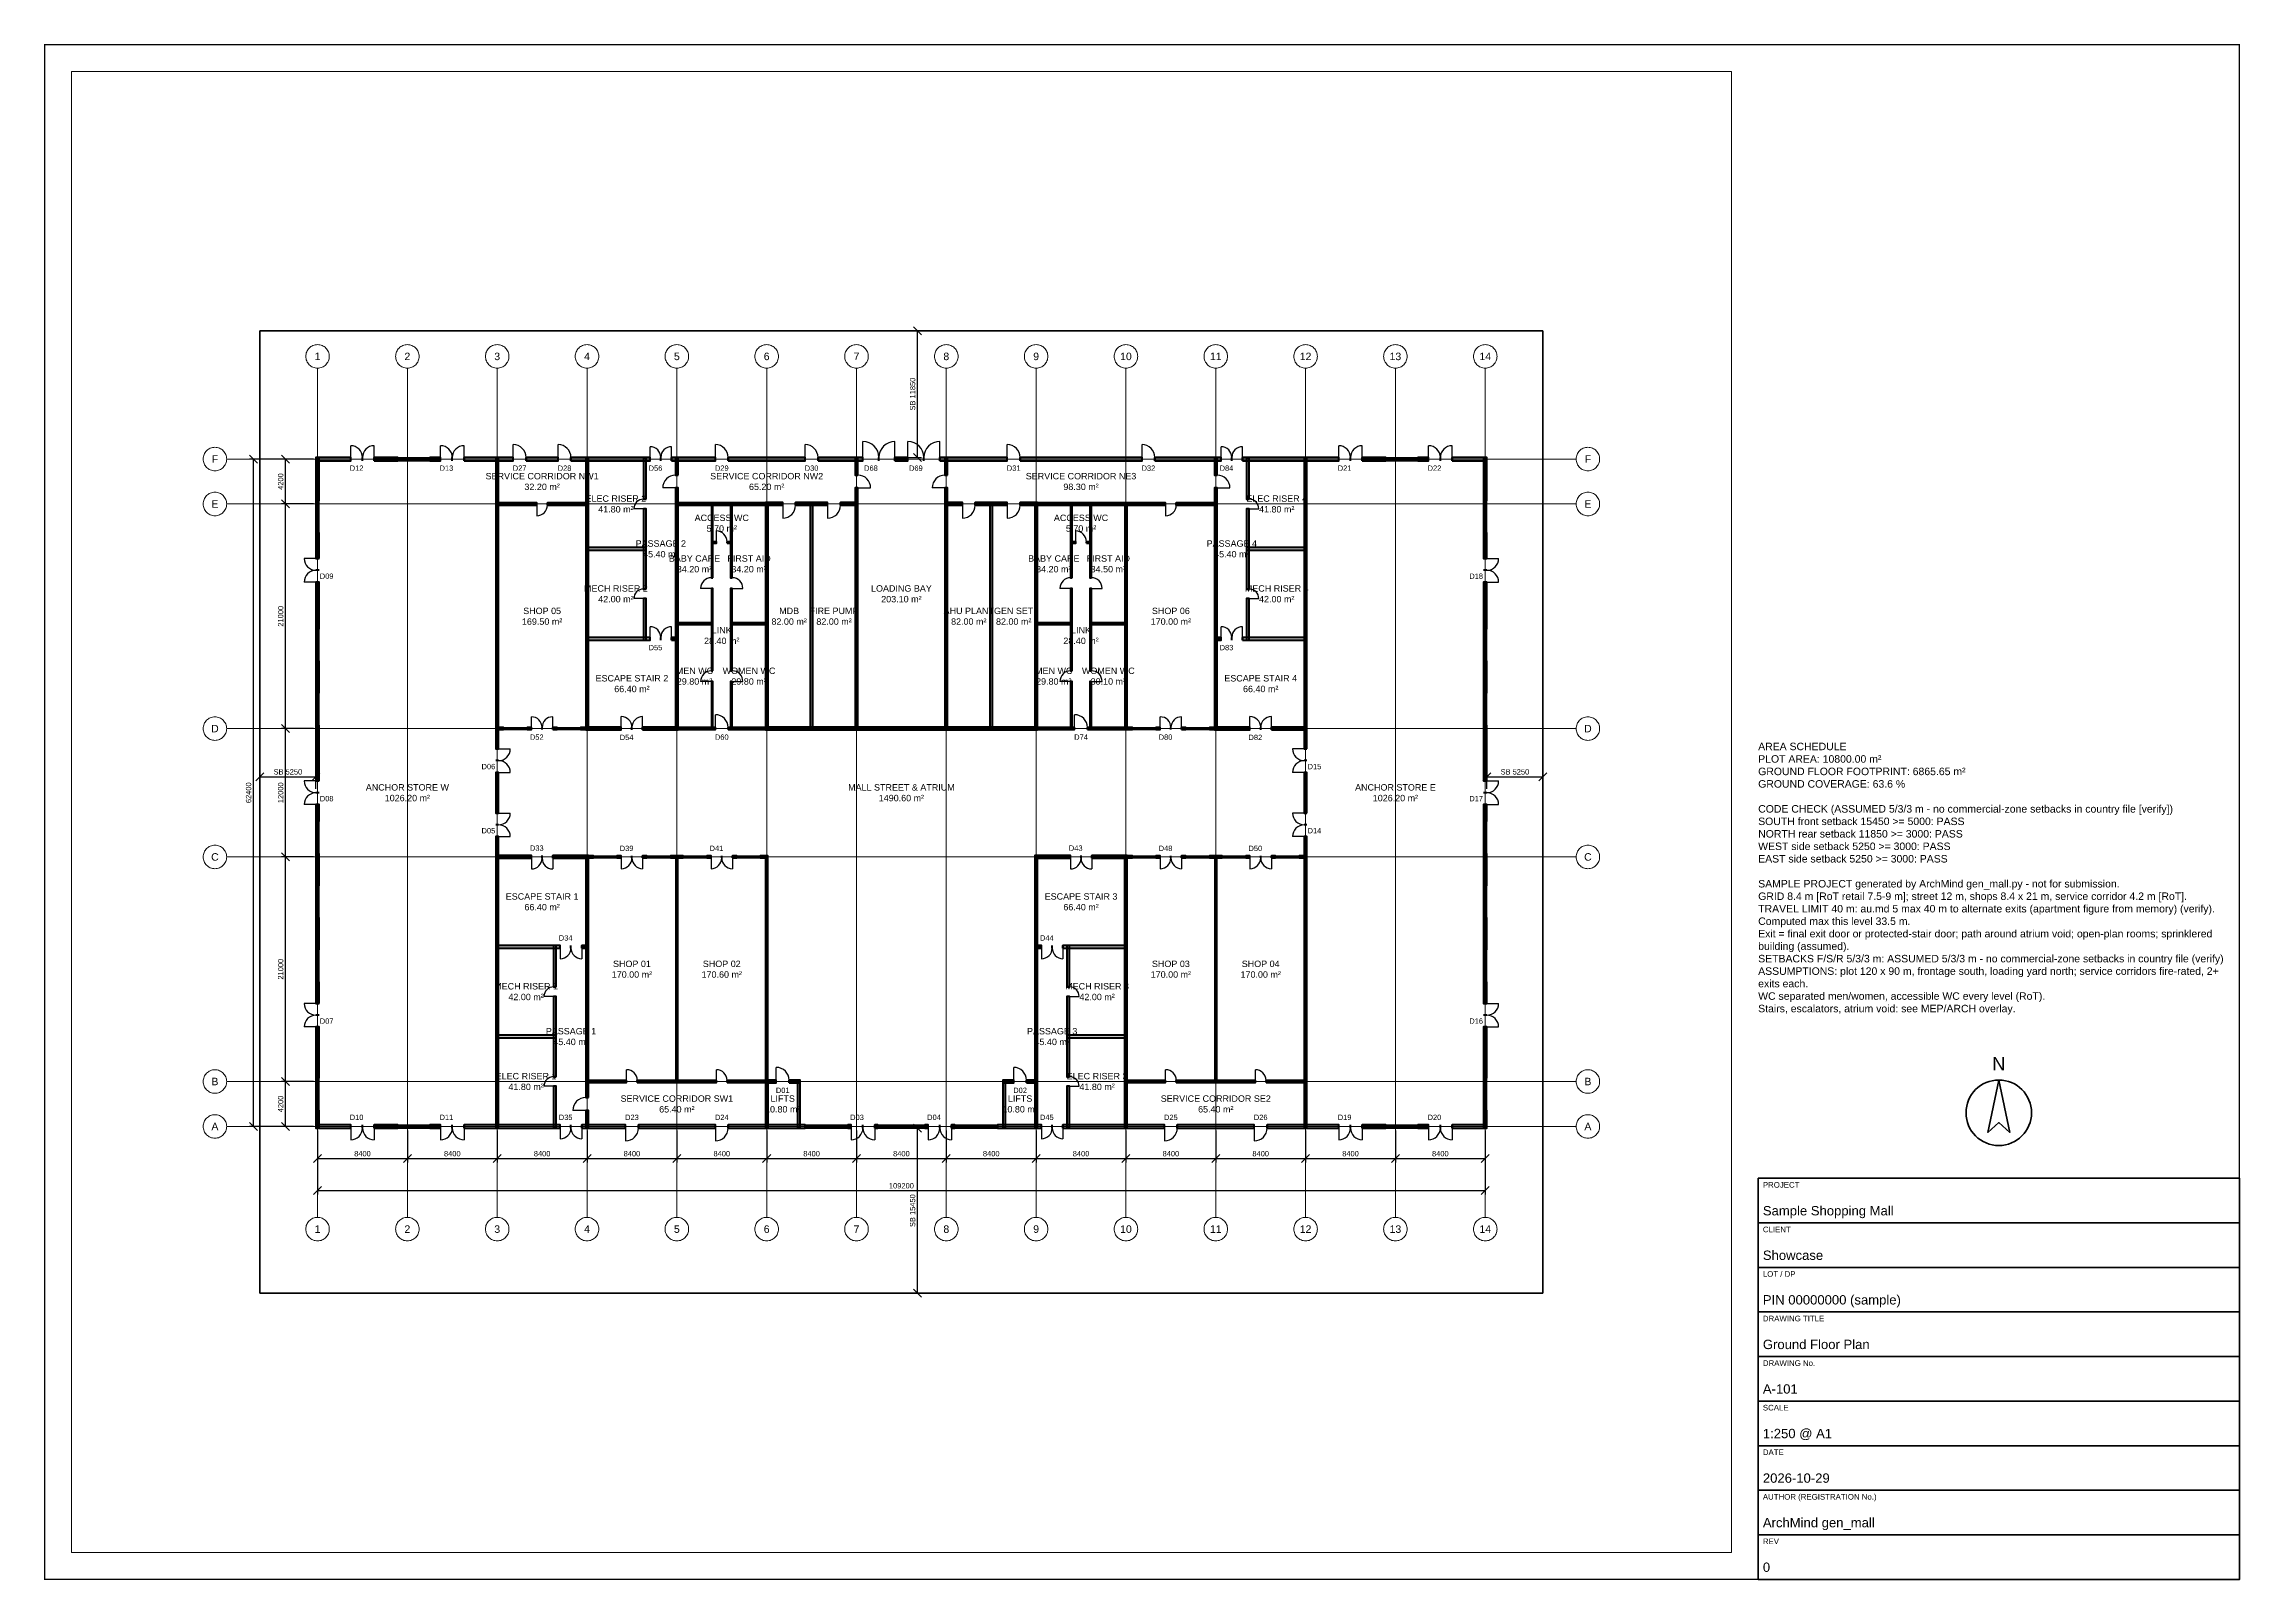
# Paper-space layout 'A1-GF' of a CAD drawing. Header units: millimetres. Extents: x 10 to 831, y 10 to 584.
# The model-space entities are those that its viewports show. They can reach past a viewport. Long polylines and large blocks are cut down to what shows.
import ezdxf
from ezdxf.enums import TextEntityAlignment as Align

# ---------------------------------------------------------------- set-up
doc = ezdxf.new("R2010")
doc.units = ezdxf.units.MM
doc.linetypes.add('CENTER', pattern=[5.08, 3.175, -0.635, 0.635, -0.635])
doc.linetypes.add('PHANTOM', pattern=[6.35, 3.175, -0.635, 0.635, -0.635, 0.635, -0.635])
for name, color, linetype, lineweight in [('A-ANNO-DIMS', 1, 'Continuous', 18), ('A-ANNO-NOTE', 7, 'Continuous', 18), ('A-ANNO-NPLT', 6, 'Continuous', 9), ('A-ANNO-SYMB', 2, 'Continuous', 18), ('A-ANNO-TTLB', 7, 'Continuous', 35), ('A-AREA-IDEN', 2, 'Continuous', 18), ('A-DOOR', 3, 'Continuous', 25), ('A-GLAZ', 5, 'Continuous', 25), ('A-GRID', 1, 'CENTER', 13), ('A-WALL', 7, 'Continuous', 50), ('A-WALL-PATT', 8, 'Continuous', 9), ('C-PROP-LINE', 1, 'PHANTOM', 35)]:
    doc.layers.add(name, color=color, linetype=linetype, lineweight=lineweight)
doc.styles.add('AU-ARIAL', font='arial.ttf')
doc.dimstyles.new('AU-100', dxfattribs={"dimscale": 250, "dimtxt": 2, "dimasz": 1.5, "dimexe": 1.5, "dimexo": 1.5, "dimgap": 0.8, "dimtad": 1, "dimdec": 0, "dimdsep": 46, "dimtxsty": 'AU-ARIAL', "dimtsz": 1.5, "dimcen": 2.5, "dimclrd": 256, "dimclre": 256, "dimclrt": 256, "dimazin": 3, "dimtfac": 1, "dimtmove": 0, "dimatfit": 3})

psp = doc.layouts.new('A1-GF')

# ---------------------------------------------------------------- texts
at = {"layer": 'A-ANNO-NOTE', "insert": (651, 221.25), "char_height": 2.8, "width": 180, "attachment_point": 7, "style": 'AU-ARIAL'}
psp.add_mtext('AREA SCHEDULE\\PPLOT AREA: 10800.00 m²\\PGROUND FLOOR FOOTPRINT: 6865.65 m²\\PGROUND COVERAGE: 63.6 %\\P\\PCODE CHECK (ASSUMED 5/3/3 m - no commercial-zone setbacks in country file [verify])\\PSOUTH front setback 15450 >= 5000: PASS\\PNORTH rear setback 11850 >= 3000: PASS\\PWEST side setback 5250 >= 3000: PASS\\PEAST side setback 5250 >= 3000: PASS\\P\\PSAMPLE PROJECT generated by ArchMind gen_mall.py - not for submission.\\PGRID 8.4 m [RoT retail 7.5-9 m]; street 12 m, shops 8.4 x 21 m, service corridor 4.2 m [RoT].\\PTRAVEL LIMIT 40 m: au.md 5 max 40 m to alternate exits (apartment figure from memory) (verify). Computed max this level 33.5 m.\\PExit = final exit door or protected-stair door; path around atrium void; open-plan rooms; sprinklered building (assumed).\\PSETBACKS F/S/R 5/3/3 m: ASSUMED 5/3/3 m - no commercial-zone setbacks in country file (verify)\\PASSUMPTIONS: plot 120 x 90 m, frontage south, loading yard north; service corridors fire-rated, 2+ exits each.\\PWC separated men/women, accessible WC every level (RoT).\\PStairs, escalators, atrium void: see MEP/ARCH overlay.', dxfattribs=at)
at = {"layer": 'A-ANNO-TTLB', "style": 'AU-ARIAL'}
psp.add_text('N', height=4.9, dxfattribs=at).set_placement((741, 202.88), align=Align.MIDDLE_CENTER)
for s, p in [('PROJECT', (652.75, 158.6)), ('CLIENT', (652.75, 141.93)), ('LOT / DP', (652.75, 125.27)), ('DRAWING TITLE', (652.75, 108.6)), ('DRAWING No.', (652.75, 91.93)), ('SCALE', (652.75, 75.27)), ('DATE', (652.75, 58.6)), ('AUTHOR (REGISTRATION No.)', (652.75, 41.93)), ('REV', (652.75, 25.27))]:
    psp.add_text(s, height=2.1, dxfattribs=at).set_placement(p, align=Align.TOP_LEFT)
for s, p in [('Sample Shopping Mall', (652.75, 145.08)), ('Showcase', (652.75, 128.42)), ('PIN 00000000 (sample)', (652.75, 111.75)), ('Ground Floor Plan', (652.75, 95.08)), ('A-101', (652.75, 78.42)), ('1:250 @ A1', (652.75, 61.75)), ('2026-10-29', (652.75, 45.08)), ('ArchMind gen_mall', (652.75, 28.42)), ('0', (652.75, 11.75))]:
    psp.add_text(s, height=3.5, dxfattribs=at).set_placement(p, align=Align.BOTTOM_LEFT)

msp = doc.modelspace()

# ---------------------------------------------------------------- texts
at = {"layer": 'A-ANNO-SYMB', "style": 'AU-ARIAL'}
for s, p in [('D12', (9050, 77150)), ('D13', (17450, 77150)), ('D27', (24300, 77150)), ('D28', (28500, 77150)), ('D56', (37000, 77150)), ('D29', (43200, 77150)), ('D30', (51600, 77150)), ('D68', (57150, 77150)), ('D69', (61350, 77150)), ('D31', (70500, 77150)), ('D32', (83100, 77150)), ('D84', (90400, 77150)), ('D21', (101450, 77150)), ('D22', (109850, 77150)), ('D09', (6250, 67050)), ('D18', (113750, 67050)), ('D55', (37000, 60375)), ('D83', (90400, 60375)), ('D52', (25900, 52000)), ('D54', (34300, 51975)), ('D60', (43200, 52000)), ('D74', (76800, 52000)), ('D80', (84700, 52000)), ('D82', (93100, 51975)), ('D06', (21375, 49250)), ('D15', (98625, 49250)), ('D08', (6250, 46250)), ('D17', (113750, 46250)), ('D05', (21375, 43250)), ('D14', (98625, 43250)), ('D33', (25900, 41625)), ('D39', (34300, 41600)), ('D41', (42700, 41600)), ('D43', (76300, 41625)), ('D48', (84700, 41600)), ('D50', (93100, 41600)), ('D34', (28600, 33225)), ('D44', (73600, 33225)), ('D07', (6250, 25450)), ('D16', (113750, 25450)), ('D01', (48900, 18975)), ('D02', (71100, 18975)), ('D10', (9050, 16450)), ('D11', (17450, 16450)), ('D35', (28600, 16450)), ('D23', (34800, 16450)), ('D24', (43200, 16450)), ('D03', (55850, 16450)), ('D04', (63050, 16450)), ('D45', (73600, 16450)), ('D25', (85200, 16450)), ('D26', (93600, 16450)), ('D19', (101450, 16450)), ('D20', (109850, 16450))]:
    msp.add_text(s, height=500, dxfattribs=at).set_placement(p, align=Align.MIDDLE_CENTER)
at = {"layer": 'A-AREA-IDEN', "char_height": 600, "attachment_point": 5, "style": 'AU-ARIAL'}
for s, insert in [('SERVICE CORRIDOR NW1\\P32.20 m²', (26400, 75900)), ('SERVICE CORRIDOR NW2\\P65.20 m²', (47400, 75900)), ('SERVICE CORRIDOR NE3\\P98.30 m²', (76800, 75900)), ('ELEC RISER 2\\P41.80 m²', (33300, 73800)), ('ELEC RISER 4\\P41.80 m²', (95100, 73800)), ('ACCESS WC\\P5.70 m²', (43200, 72000)), ('ACCESS WC\\P5.70 m²', (76800, 72000)), ('PASSAGE 2\\P45.40 m²', (37500, 69600)), ('PASSAGE 4\\P45.40 m²', (90900, 69600)), ('BABY CARE\\P34.20 m²', (40650, 68200)), ('FIRST AID\\P34.20 m²', (45750, 68200)), ('BABY CARE\\P34.20 m²', (74250, 68200)), ('FIRST AID\\P34.50 m²', (79350, 68200)), ('MECH RISER 2\\P42.00 m²', (33300, 65400)), ('LOADING BAY\\P203.10 m²', (60000, 65400)), ('MECH RISER 4\\P42.00 m²', (95100, 65400)), ('SHOP 05\\P169.50 m²', (26400, 63300)), ('MDB\\P82.00 m²', (49500, 63300)), ('FIRE PUMP\\P82.00 m²', (53700, 63300)), ('AHU PLANT\\P82.00 m²', (66300, 63300)), ('GEN SET\\P82.00 m²', (70500, 63300)), ('SHOP 06\\P170.00 m²', (85200, 63300)), ('LINK\\P28.40 m²', (43200, 61500)), ('LINK\\P28.40 m²', (76800, 61500)), ('ESCAPE STAIR 2\\P66.40 m²', (34800, 57000)), ('MEN WC\\P29.80 m²', (40650, 57700)), ('WOMEN WC\\P29.80 m²', (45750, 57700)), ('MEN WC\\P29.80 m²', (74250, 57700)), ('WOMEN WC\\P30.10 m²', (79350, 57700)), ('ESCAPE STAIR 4\\P66.40 m²', (93600, 57000)), ('ANCHOR STORE W\\P1026.20 m²', (13800, 46800)), ('MALL STREET & ATRIUM\\P1490.60 m²', (60000, 46800)), ('ANCHOR STORE E\\P1026.20 m²', (106200, 46800)), ('ESCAPE STAIR 1\\P66.40 m²', (26400, 36600)), ('ESCAPE STAIR 3\\P66.40 m²', (76800, 36600)), ('SHOP 01\\P170.00 m²', (34800, 30300)), ('SHOP 02\\P170.60 m²', (43200, 30300)), ('SHOP 03\\P170.00 m²', (85200, 30300)), ('SHOP 04\\P170.00 m²', (93600, 30300)), ('MECH RISER 1\\P42.00 m²', (24900, 28200)), ('MECH RISER 3\\P42.00 m²', (78300, 28200)), ('PASSAGE 1\\P45.40 m²', (29100, 24000)), ('PASSAGE 3\\P45.40 m²', (74100, 24000)), ('ELEC RISER 1\\P41.80 m²', (24900, 19800)), ('ELEC RISER 3\\P41.80 m²', (78300, 19800)), ('SERVICE CORRIDOR SW1\\P65.40 m²', (39000, 17700)), ('LIFTS\\P10.80 m²', (48900, 17700)), ('LIFTS\\P10.80 m²', (71100, 17700)), ('SERVICE CORRIDOR SE2\\P65.40 m²', (89400, 17700))]:
    msp.add_mtext(s, dxfattribs=dict(at, insert=insert))
at = {"layer": 'A-GRID', "style": 'AU-ARIAL'}
for s, p in [('1', (5400, 87600)), ('2', (13800, 87600)), ('3', (22200, 87600)), ('4', (30600, 87600)), ('5', (39000, 87600)), ('6', (47400, 87600)), ('7', (55800, 87600)), ('8', (64200, 87600)), ('9', (72600, 87600)), ('10', (81000, 87600)), ('11', (89400, 87600)), ('12', (97800, 87600)), ('13', (106200, 87600)), ('14', (114600, 87600)), ('F', (-4200, 78000)), ('F', (124200, 78000)), ('E', (-4200, 73800)), ('E', (124200, 73800)), ('D', (-4200, 52800)), ('D', (124200, 52800)), ('C', (-4200, 40800)), ('C', (124200, 40800)), ('B', (-4200, 19800)), ('B', (124200, 19800)), ('A', (-4200, 15600)), ('A', (124200, 15600)), ('1', (5400, 6000)), ('2', (13800, 6000)), ('3', (22200, 6000)), ('4', (30600, 6000)), ('5', (39000, 6000)), ('6', (47400, 6000)), ('7', (55800, 6000)), ('8', (64200, 6000)), ('9', (72600, 6000)), ('10', (81000, 6000)), ('11', (89400, 6000)), ('12', (97800, 6000)), ('13', (106200, 6000)), ('14', (114600, 6000))]:
    msp.add_text(s, height=700, dxfattribs=at).set_placement(p, align=Align.MIDDLE_CENTER)

# ---------------------------------------------------------------- dimensions: what is measured, and where the dimension line sits
at = {"layer": 'A-ANNO-DIMS'}
for base, p1, p2 in [((61500, 78150), (60000, 78150), (60000, 90000)), ((61500, 0), (60000, 0), (60000, 15450))]:
    msp.add_linear_dim(base=base, p1=p1, p2=p2, angle=90, text='SB <>', dimstyle='AU-100', dxfattribs=at).render()
for base, p1, p2 in [((-600, 15600), (5400, 15600), (5400, 78000)), ((2400, 73800), (5400, 73800), (5400, 78000)), ((2400, 52800), (5400, 52800), (5400, 73800)), ((2400, 40800), (5400, 40800), (5400, 52800)), ((2400, 19800), (5400, 19800), (5400, 40800)), ((2400, 15600), (5400, 15600), (5400, 19800))]:
    msp.add_linear_dim(base=base, p1=p1, p2=p2, angle=90, dimstyle='AU-100', dxfattribs=at).render()
for base, p1, p2 in [((0, 48300), (0, 46800), (5250, 46800)), ((114750, 48300), (114750, 46800), (120000, 46800))]:
    msp.add_linear_dim(base=base, p1=p1, p2=p2, text='SB <>', dimstyle='AU-100', dxfattribs=at).render()
for base, p1, p2 in [((5400, 12600), (5400, 15600), (13800, 15600)), ((5400, 9600), (5400, 15600), (114600, 15600)), ((13800, 12600), (13800, 15600), (22200, 15600)), ((22200, 12600), (22200, 15600), (30600, 15600)), ((30600, 12600), (30600, 15600), (39000, 15600)), ((39000, 12600), (39000, 15600), (47400, 15600)), ((47400, 12600), (47400, 15600), (55800, 15600)), ((55800, 12600), (55800, 15600), (64200, 15600)), ((64200, 12600), (64200, 15600), (72600, 15600)), ((72600, 12600), (72600, 15600), (81000, 15600)), ((81000, 12600), (81000, 15600), (89400, 15600)), ((89400, 12600), (89400, 15600), (97800, 15600)), ((97800, 12600), (97800, 15600), (106200, 15600)), ((106200, 12600), (106200, 15600), (114600, 15600))]:
    msp.add_linear_dim(base=base, p1=p1, p2=p2, dimstyle='AU-100', dxfattribs=at).render()

# ---------------------------------------------------------------- hatches: boundary and pattern name
at = {"layer": 'A-WALL-PATT'}
for points in [[(5250, 77850), (8500, 77850), (8500, 78150), (5250, 78150)], [(5550, 74100), (5550, 78150), (5250, 78150), (5250, 74100)], [(10700, 77850), (12900, 77850), (12900, 78150), (10700, 78150)], [(15900, 77850), (16900, 77850), (16900, 78150), (15900, 78150)], [(19100, 77850), (23700, 77850), (23700, 78150), (19100, 78150)], [(22325, 50900), (22325, 78125), (22075, 78125), (22075, 50900)], [(24900, 77850), (27900, 77850), (27900, 78150), (24900, 78150)], [(29100, 77850), (36500, 77850), (36500, 78150), (29100, 78150)], [(30725, 52675), (30725, 78125), (30475, 78125), (30475, 52675)], [(36125, 74250), (36125, 78125), (35875, 78125), (35875, 74250)], [(38500, 77850), (42600, 77850), (42600, 78150), (38500, 78150)], [(39125, 76500), (39125, 78125), (38875, 78125), (38875, 76500)], [(43800, 77850), (51000, 77850), (51000, 78150), (43800, 78150)], [(52200, 77850), (56400, 77850), (56400, 78150), (52200, 78150)], [(55925, 76500), (55925, 78125), (55675, 78125), (55675, 76500)], [(59400, 77850), (60600, 77850), (60600, 78150), (59400, 78150)], [(63600, 77850), (69900, 77850), (69900, 78150), (63600, 78150)], [(64325, 76500), (64325, 78125), (64075, 78125), (64075, 76500)], [(71100, 77850), (82500, 77850), (82500, 78150), (71100, 78150)], [(83700, 77850), (89900, 77850), (89900, 78150), (83700, 78150)], [(89525, 76500), (89525, 78125), (89275, 78125), (89275, 76500)], [(91900, 77850), (100900, 77850), (100900, 78150), (91900, 78150)], [(92525, 74250), (92525, 78125), (92275, 78125), (92275, 74250)], [(97925, 50900), (97925, 78125), (97675, 78125), (97675, 50900)], [(103100, 77850), (105300, 77850), (105300, 78150), (103100, 78150)], [(108300, 77850), (109300, 77850), (109300, 78150), (108300, 78150)], [(111500, 77850), (114750, 77850), (114750, 78150), (111500, 78150)], [(114750, 74100), (114750, 78150), (114450, 78150), (114450, 74100)], [(39125, 52675), (39125, 75300), (38875, 75300), (38875, 52675)], [(55925, 52675), (55925, 75300), (55675, 75300), (55675, 52675)], [(64325, 52675), (64325, 75300), (64075, 75300), (64075, 52675)], [(89525, 52675), (89525, 75300), (89275, 75300), (89275, 52675)], [(22100, 73700), (25900, 73700), (25900, 73900), (22100, 73900)], [(26900, 73700), (30700, 73700), (30700, 73900), (26900, 73900)], [(36125, 65850), (36125, 73350), (35875, 73350), (35875, 65850)], [(38900, 73700), (47500, 73700), (47500, 73900), (38900, 73900)], [(42375, 66900), (42375, 73875), (42225, 73875), (42225, 66900)], [(44175, 66900), (44175, 73875), (44025, 73875), (44025, 66900)], [(47275, 73675), (48900, 73675), (48900, 73925), (47275, 73925)], [(47525, 52675), (47525, 73925), (47275, 73925), (47275, 52675)], [(50100, 73675), (53100, 73675), (53100, 73925), (50100, 73925)], [(51725, 52675), (51725, 73925), (51475, 73925), (51475, 52675)], [(54300, 73675), (55925, 73675), (55925, 73925), (54300, 73925)], [(64075, 73675), (65700, 73675), (65700, 73925), (64075, 73925)], [(66900, 73675), (69900, 73675), (69900, 73925), (66900, 73925)], [(68525, 52675), (68525, 73925), (68275, 73925), (68275, 52675)], [(71100, 73675), (72725, 73675), (72725, 73925), (71100, 73925)], [(72725, 52675), (72725, 73925), (72475, 73925), (72475, 52675)], [(72500, 73700), (84700, 73700), (84700, 73900), (72500, 73900)], [(75975, 66900), (75975, 73875), (75825, 73875), (75825, 66900)], [(77775, 66900), (77775, 73875), (77625, 73875), (77625, 66900)], [(81100, 52700), (81100, 73900), (80900, 73900), (80900, 52700)], [(85700, 73700), (89500, 73700), (89500, 73900), (85700, 73900)], [(92525, 65850), (92525, 73350), (92275, 73350), (92275, 65850)], [(5550, 68700), (5550, 71100), (5250, 71100), (5250, 68700)], [(42225, 70125), (42700, 70125), (42700, 70275), (42225, 70275)], [(43700, 70125), (44175, 70125), (44175, 70275), (43700, 70275)], [(75825, 70125), (76300, 70125), (76300, 70275), (75825, 70275)], [(77300, 70125), (77775, 70125), (77775, 70275), (77300, 70275)], [(114750, 68700), (114750, 71100), (114450, 71100), (114450, 68700)], [(30475, 69475), (36125, 69475), (36125, 69725), (30475, 69725)], [(92275, 69475), (97925, 69475), (97925, 69725), (92275, 69725)], [(5550, 62100), (5550, 66500), (5250, 66500), (5250, 62100)], [(42375, 58200), (42375, 65900), (42225, 65900), (42225, 58200)], [(44175, 58200), (44175, 65900), (44025, 65900), (44025, 58200)], [(75975, 58200), (75975, 65900), (75825, 65900), (75825, 58200)], [(77775, 58200), (77775, 65900), (77625, 65900), (77625, 58200)], [(114750, 62100), (114750, 66500), (114450, 66500), (114450, 62100)], [(36125, 61075), (36125, 64950), (35875, 64950), (35875, 61075)], [(92525, 61075), (92525, 64950), (92275, 64950), (92275, 61075)], [(38925, 62525), (42375, 62525), (42375, 62675), (38925, 62675)], [(44025, 62525), (47475, 62525), (47475, 62675), (44025, 62675)], [(72525, 62525), (75975, 62525), (75975, 62675), (72525, 62675)], [(77625, 62525), (81075, 62525), (81075, 62675), (77625, 62675)], [(30475, 61075), (36500, 61075), (36500, 61325), (30475, 61325)], [(38500, 61075), (39125, 61075), (39125, 61325), (38500, 61325)], [(89275, 61075), (89900, 61075), (89900, 61325), (89275, 61325)], [(91900, 61075), (97925, 61075), (97925, 61325), (91900, 61325)], [(5550, 56100), (5550, 59100), (5250, 59100), (5250, 56100)], [(114750, 56100), (114750, 59100), (114450, 59100), (114450, 56100)], [(42375, 52725), (42375, 57200), (42225, 57200), (42225, 52725)], [(44175, 52725), (44175, 57200), (44025, 57200), (44025, 52725)], [(75975, 52725), (75975, 57200), (75825, 57200), (75825, 52725)], [(77775, 52725), (77775, 57200), (77625, 57200), (77625, 52725)], [(5550, 47900), (5550, 53100), (5250, 53100), (5250, 47900)], [(22100, 52700), (22800, 52700), (22800, 52900), (22100, 52900)], [(25000, 52700), (25400, 52700), (25400, 52900), (25000, 52900)], [(27400, 52700), (27800, 52700), (27800, 52900), (27400, 52900)], [(30000, 52700), (30700, 52700), (30700, 52900), (30000, 52900)], [(30475, 52675), (33800, 52675), (33800, 52925), (30475, 52925)], [(35800, 52675), (39125, 52675), (39125, 52925), (35800, 52925)], [(38900, 52700), (42600, 52700), (42600, 52900), (38900, 52900)], [(43800, 52700), (47500, 52700), (47500, 52900), (43800, 52900)], [(47275, 52675), (72725, 52675), (72725, 52925), (47275, 52925)], [(72500, 52700), (76200, 52700), (76200, 52900), (72500, 52900)], [(77400, 52700), (81600, 52700), (81600, 52900), (77400, 52900)], [(83800, 52700), (84200, 52700), (84200, 52900), (83800, 52900)], [(86200, 52700), (86600, 52700), (86600, 52900), (86200, 52900)], [(88800, 52700), (89500, 52700), (89500, 52900), (88800, 52900)], [(89275, 52675), (92600, 52675), (92600, 52925), (89275, 52925)], [(94600, 52675), (97925, 52675), (97925, 52925), (94600, 52925)], [(114750, 47900), (114750, 53100), (114450, 53100), (114450, 47900)], [(22325, 44900), (22325, 48700), (22075, 48700), (22075, 44900)], [(97925, 44900), (97925, 48700), (97675, 48700), (97675, 44900)], [(5550, 44100), (5550, 45700), (5250, 45700), (5250, 44100)], [(114750, 44100), (114750, 45700), (114450, 45700), (114450, 44100)], [(5550, 38100), (5550, 41100), (5250, 41100), (5250, 38100)], [(22325, 15475), (22325, 42700), (22075, 42700), (22075, 15475)], [(97925, 15475), (97925, 42700), (97675, 42700), (97675, 15475)], [(114750, 38100), (114750, 41100), (114450, 41100), (114450, 38100)], [(22075, 40675), (25400, 40675), (25400, 40925), (22075, 40925)], [(27400, 40675), (30725, 40675), (30725, 40925), (27400, 40925)], [(30725, 18300), (30725, 40925), (30475, 40925), (30475, 18300)], [(30500, 40700), (31200, 40700), (31200, 40900), (30500, 40900)], [(33400, 40700), (33800, 40700), (33800, 40900), (33400, 40900)], [(35800, 40700), (36200, 40700), (36200, 40900), (35800, 40900)], [(38400, 40700), (39600, 40700), (39600, 40900), (38400, 40900)], [(39100, 19700), (39100, 40900), (38900, 40900), (38900, 19700)], [(41800, 40700), (42200, 40700), (42200, 40900), (41800, 40900)], [(44200, 40700), (44600, 40700), (44600, 40900), (44200, 40900)], [(46800, 40700), (47500, 40700), (47500, 40900), (46800, 40900)], [(47500, 19700), (47500, 40900), (47300, 40900), (47300, 19700)], [(72475, 40675), (75800, 40675), (75800, 40925), (72475, 40925)], [(72725, 15475), (72725, 40925), (72475, 40925), (72475, 15475)], [(77800, 40675), (81125, 40675), (81125, 40925), (77800, 40925)], [(81125, 15475), (81125, 40925), (80875, 40925), (80875, 15475)], [(80900, 40700), (81600, 40700), (81600, 40900), (80900, 40900)], [(83800, 40700), (84200, 40700), (84200, 40900), (83800, 40900)], [(86200, 40700), (86600, 40700), (86600, 40900), (86200, 40900)], [(88800, 40700), (90000, 40700), (90000, 40900), (88800, 40900)], [(89500, 19700), (89500, 40900), (89300, 40900), (89300, 19700)], [(92200, 40700), (92600, 40700), (92600, 40900), (92200, 40900)], [(94600, 40700), (95000, 40700), (95000, 40900), (94600, 40900)], [(97200, 40700), (97900, 40700), (97900, 40900), (97200, 40900)], [(5550, 32100), (5550, 35100), (5250, 35100), (5250, 32100)], [(114750, 32100), (114750, 35100), (114450, 35100), (114450, 32100)], [(22075, 32275), (28100, 32275), (28100, 32525), (22075, 32525)], [(27725, 28650), (27725, 32525), (27475, 32525), (27475, 28650)], [(30100, 32275), (30725, 32275), (30725, 32525), (30100, 32525)], [(72475, 32275), (73100, 32275), (73100, 32525), (72475, 32525)], [(75100, 32275), (81125, 32275), (81125, 32525), (75100, 32525)], [(75725, 28650), (75725, 32525), (75475, 32525), (75475, 28650)], [(5550, 27100), (5550, 29100), (5250, 29100), (5250, 27100)], [(114750, 27100), (114750, 29100), (114450, 29100), (114450, 27100)], [(27725, 20250), (27725, 27750), (27475, 27750), (27475, 20250)], [(75725, 20250), (75725, 27750), (75475, 27750), (75475, 20250)], [(5550, 20100), (5550, 24900), (5250, 24900), (5250, 20100)], [(114750, 20100), (114750, 24900), (114450, 24900), (114450, 20100)], [(22075, 23875), (27725, 23875), (27725, 24125), (22075, 24125)], [(75475, 23875), (81125, 23875), (81125, 24125), (75475, 24125)], [(27725, 15475), (27725, 19350), (27475, 19350), (27475, 15475)], [(30500, 19700), (34300, 19700), (34300, 19900), (30500, 19900)], [(35300, 19700), (42700, 19700), (42700, 19900), (35300, 19900)], [(43700, 19700), (47500, 19700), (47500, 19900), (43700, 19900)], [(47275, 19675), (48300, 19675), (48300, 19925), (47275, 19925)], [(47525, 15475), (47525, 19925), (47275, 19925), (47275, 15475)], [(49500, 19675), (50525, 19675), (50525, 19925), (49500, 19925)], [(50525, 15475), (50525, 19925), (50275, 19925), (50275, 15475)], [(69475, 19675), (70500, 19675), (70500, 19925), (69475, 19925)], [(69725, 15475), (69725, 19925), (69475, 19925), (69475, 15475)], [(71700, 19675), (72725, 19675), (72725, 19925), (71700, 19925)], [(75725, 15475), (75725, 19350), (75475, 19350), (75475, 15475)], [(80900, 19700), (84700, 19700), (84700, 19900), (80900, 19900)], [(85700, 19700), (93100, 19700), (93100, 19900), (85700, 19900)], [(94100, 19700), (97900, 19700), (97900, 19900), (94100, 19900)], [(5550, 15450), (5550, 17100), (5250, 17100), (5250, 15450)], [(30725, 15475), (30725, 17100), (30475, 17100), (30475, 15475)], [(114750, 15450), (114750, 17100), (114450, 17100), (114450, 15450)], [(5250, 15450), (8500, 15450), (8500, 15750), (5250, 15750)], [(10700, 15450), (12900, 15450), (12900, 15750), (10700, 15750)], [(15900, 15450), (16900, 15450), (16900, 15750), (15900, 15750)], [(19100, 15450), (28100, 15450), (28100, 15750), (19100, 15750)], [(30100, 15450), (34200, 15450), (34200, 15750), (30100, 15750)], [(35400, 15450), (42600, 15450), (42600, 15750), (35400, 15750)], [(43800, 15450), (51000, 15450), (51000, 15750), (43800, 15750)], [(55000, 15450), (55300, 15450), (55300, 15750), (55000, 15750)], [(57500, 15450), (57800, 15450), (57800, 15750), (57500, 15750)], [(62200, 15450), (62500, 15450), (62500, 15750), (62200, 15750)], [(64700, 15450), (65000, 15450), (65000, 15750), (64700, 15750)], [(69000, 15450), (73100, 15450), (73100, 15750), (69000, 15750)], [(75100, 15450), (84600, 15450), (84600, 15750), (75100, 15750)], [(85800, 15450), (93000, 15450), (93000, 15750), (85800, 15750)], [(94200, 15450), (100900, 15450), (100900, 15750), (94200, 15750)], [(103100, 15450), (105300, 15450), (105300, 15750), (103100, 15750)], [(108300, 15450), (109300, 15450), (109300, 15750), (108300, 15750)], [(111500, 15450), (114750, 15450), (114750, 15750), (111500, 15750)]]:
    msp.add_hatch(color=256, dxfattribs=at).paths.add_polyline_path(points)

# ---------------------------------------------------------------- linework, layer by layer
at = {"layer": 'A-DOOR'}
for p, q in [((8500, 78150), (8500, 79250)), ((10700, 78150), (10700, 79250)), ((16900, 78150), (16900, 79250)), ((19100, 78150), (19100, 79250)), ((23700, 78150), (23700, 79350)), ((27900, 78150), (27900, 79350)), ((36500, 78150), (36500, 79150)), ((38500, 78150), (38500, 79150)), ((42600, 78150), (42600, 79350)), ((51000, 78150), (51000, 79350)), ((56400, 78150), (56400, 79650)), ((59400, 78150), (59400, 79650)), ((60600, 78150), (60600, 79650)), ((63600, 78150), (63600, 79650)), ((69900, 78150), (69900, 79350)), ((82500, 78150), (82500, 79350)), ((89900, 78150), (89900, 79150)), ((91900, 78150), (91900, 79150)), ((100900, 78150), (100900, 79250)), ((103100, 78150), (103100, 79250)), ((109300, 78150), (109300, 79250)), ((111500, 78150), (111500, 79250)), ((38875, 75300), (37675, 75300)), ((55925, 75300), (57125, 75300)), ((64075, 75300), (62875, 75300)), ((89525, 75300), (90725, 75300)), ((25900, 73700), (25900, 72700)), ((35875, 73350), (34975, 73350)), ((48900, 73675), (48900, 72475)), ((53100, 73675), (53100, 72475)), ((65700, 73675), (65700, 72475)), ((69900, 73675), (69900, 72475)), ((84700, 73700), (84700, 72700)), ((92525, 73350), (93425, 73350)), ((42700, 70275), (42700, 71275)), ((76300, 70275), (76300, 71275)), ((5250, 68700), (4150, 68700)), ((114750, 68700), (115850, 68700)), ((5250, 66500), (4150, 66500)), ((42225, 65900), (41225, 65900)), ((44175, 65900), (45175, 65900)), ((75825, 65900), (74825, 65900)), ((77775, 65900), (78775, 65900)), ((114750, 66500), (115850, 66500)), ((35875, 64950), (34975, 64950)), ((92525, 64950), (93425, 64950)), ((36500, 61325), (36500, 62325)), ((38500, 61325), (38500, 62325)), ((89900, 61325), (89900, 62325)), ((91900, 61325), (91900, 62325)), ((42225, 57200), (41225, 57200)), ((44175, 57200), (45175, 57200)), ((75825, 57200), (74825, 57200)), ((77775, 57200), (78775, 57200)), ((25400, 52900), (25400, 53900)), ((27400, 52900), (27400, 53900)), ((33800, 52925), (33800, 53925)), ((35800, 52925), (35800, 53925)), ((42600, 52900), (42600, 54100)), ((76200, 52900), (76200, 54100)), ((84200, 52900), (84200, 53900)), ((86200, 52900), (86200, 53900)), ((92600, 52925), (92600, 53925)), ((94600, 52925), (94600, 53925)), ((22325, 50900), (23425, 50900)), ((97675, 50900), (96575, 50900)), ((5250, 47900), (4150, 47900)), ((22325, 48700), (23425, 48700)), ((97675, 48700), (96575, 48700)), ((114750, 47900), (115850, 47900)), ((5250, 45700), (4150, 45700)), ((114750, 45700), (115850, 45700)), ((22325, 44900), (23425, 44900)), ((97675, 44900), (96575, 44900)), ((22325, 42700), (23425, 42700)), ((97675, 42700), (96575, 42700)), ((25400, 40675), (25400, 39675)), ((27400, 40675), (27400, 39675)), ((33800, 40700), (33800, 39700)), ((35800, 40700), (35800, 39700)), ((42200, 40700), (42200, 39700)), ((44200, 40700), (44200, 39700)), ((75800, 40675), (75800, 39675)), ((77800, 40675), (77800, 39675)), ((84200, 40700), (84200, 39700)), ((86200, 40700), (86200, 39700)), ((92600, 40700), (92600, 39700)), ((94600, 40700), (94600, 39700)), ((28100, 32275), (28100, 31275)), ((30100, 32275), (30100, 31275)), ((73100, 32275), (73100, 31275)), ((75100, 32275), (75100, 31275)), ((5250, 27100), (4150, 27100)), ((27475, 27750), (26575, 27750)), ((75725, 27750), (76625, 27750)), ((114750, 27100), (115850, 27100)), ((5250, 24900), (4150, 24900)), ((114750, 24900), (115850, 24900)), ((34300, 19900), (34300, 20900)), ((42700, 19900), (42700, 20900)), ((48300, 19925), (48300, 21125)), ((70500, 19925), (70500, 21125)), ((84700, 19900), (84700, 20900)), ((93100, 19900), (93100, 20900)), ((27475, 19350), (26575, 19350)), ((75725, 19350), (76625, 19350)), ((30475, 17100), (29275, 17100)), ((8500, 15450), (8500, 14350)), ((10700, 15450), (10700, 14350)), ((16900, 15450), (16900, 14350)), ((19100, 15450), (19100, 14350)), ((28100, 15450), (28100, 14450)), ((30100, 15450), (30100, 14450)), ((34200, 15450), (34200, 14250)), ((42600, 15450), (42600, 14250)), ((55300, 15450), (55300, 14350)), ((57500, 15450), (57500, 14350)), ((62500, 15450), (62500, 14350)), ((64700, 15450), (64700, 14350)), ((73100, 15450), (73100, 14450)), ((75100, 15450), (75100, 14450)), ((84600, 15450), (84600, 14250)), ((93000, 15450), (93000, 14250)), ((100900, 15450), (100900, 14350)), ((103100, 15450), (103100, 14350)), ((109300, 15450), (109300, 14350)), ((111500, 15450), (111500, 14350))]:
    msp.add_line(p, q, dxfattribs=at)
for centre, radius, start, end in [((8500, 78150), 1100, 0, 90), ((10700, 78150), 1100, 90, 180), ((16900, 78150), 1100, 0, 90), ((19100, 78150), 1100, 90, 180), ((23700, 78150), 1200, 0, 90), ((27900, 78150), 1200, 0, 90), ((36500, 78150), 1000, 0, 90), ((38500, 78150), 1000, 90, 180), ((42600, 78150), 1200, 0, 90), ((51000, 78150), 1200, 0, 90), ((56400, 78150), 1500, 0, 90), ((59400, 78150), 1500, 90, 180), ((60600, 78150), 1500, 0, 90), ((63600, 78150), 1500, 90, 180), ((69900, 78150), 1200, 0, 90), ((82500, 78150), 1200, 0, 90), ((89900, 78150), 1000, 0, 90), ((91900, 78150), 1000, 90, 180), ((100900, 78150), 1100, 0, 90), ((103100, 78150), 1100, 90, 180), ((109300, 78150), 1100, 0, 90), ((111500, 78150), 1100, 90, 180), ((38875, 75300), 1200, 90, 180), ((55925, 75300), 1200, 0, 90), ((64075, 75300), 1200, 90, 180), ((89525, 75300), 1200, 0, 90), ((35875, 73350), 900, 90, 180), ((92525, 73350), 900, 0, 90), ((25900, 73700), 1000, -90, 0), ((48900, 73675), 1200, -90, 0), ((53100, 73675), 1200, -90, 0), ((65700, 73675), 1200, -90, 0), ((69900, 73675), 1200, -90, 0), ((84700, 73700), 1000, -90, 0), ((42700, 70275), 1000, 0, 90), ((76300, 70275), 1000, 0, 90), ((5250, 68700), 1100, 180, -90), ((114750, 68700), 1100, -90, 0), ((5250, 66500), 1100, 90, 180), ((35875, 64950), 900, 90, 180), ((42225, 65900), 1000, 90, 180), ((44175, 65900), 1000, 0, 90), ((75825, 65900), 1000, 90, 180), ((77775, 65900), 1000, 0, 90), ((92525, 64950), 900, 0, 90), ((114750, 66500), 1100, 0, 90), ((36500, 61325), 1000, 0, 90), ((38500, 61325), 1000, 90, 180), ((89900, 61325), 1000, 0, 90), ((91900, 61325), 1000, 90, 180), ((42225, 57200), 1000, 90, 180), ((44175, 57200), 1000, 0, 90), ((75825, 57200), 1000, 90, 180), ((77775, 57200), 1000, 0, 90), ((25400, 52900), 1000, 0, 90), ((27400, 52900), 1000, 90, 180), ((33800, 52925), 1000, 0, 90), ((35800, 52925), 1000, 90, 180), ((42600, 52900), 1200, 0, 90), ((76200, 52900), 1200, 0, 90), ((84200, 52900), 1000, 0, 90), ((86200, 52900), 1000, 90, 180), ((92600, 52925), 1000, 0, 90), ((94600, 52925), 1000, 90, 180), ((22325, 50900), 1100, -90, 0), ((22325, 48700), 1100, 0, 90), ((97675, 50900), 1100, 180, -90), ((97675, 48700), 1100, 90, 180), ((5250, 47900), 1100, 180, -90), ((114750, 47900), 1100, -90, 0), ((5250, 45700), 1100, 90, 180), ((114750, 45700), 1100, 0, 90), ((22325, 44900), 1100, -90, 0), ((22325, 42700), 1100, 0, 90), ((97675, 44900), 1100, 180, -90), ((97675, 42700), 1100, 90, 180), ((25400, 40675), 1000, -90, 0), ((27400, 40675), 1000, 180, -90), ((33800, 40700), 1000, -90, 0), ((35800, 40700), 1000, 180, -90), ((42200, 40700), 1000, -90, 0), ((44200, 40700), 1000, 180, -90), ((75800, 40675), 1000, -90, 0), ((77800, 40675), 1000, 180, -90), ((84200, 40700), 1000, -90, 0), ((86200, 40700), 1000, 180, -90), ((92600, 40700), 1000, -90, 0), ((94600, 40700), 1000, 180, -90), ((28100, 32275), 1000, -90, 0), ((30100, 32275), 1000, 180, -90), ((73100, 32275), 1000, -90, 0), ((75100, 32275), 1000, 180, -90), ((5250, 27100), 1100, 180, -90), ((27475, 27750), 900, 90, 180), ((75725, 27750), 900, 0, 90), ((114750, 27100), 1100, -90, 0), ((5250, 24900), 1100, 90, 180), ((114750, 24900), 1100, 0, 90), ((34300, 19900), 1000, 0, 90), ((42700, 19900), 1000, 0, 90), ((48300, 19925), 1200, 0, 90), ((70500, 19925), 1200, 0, 90), ((84700, 19900), 1000, 0, 90), ((93100, 19900), 1000, 0, 90), ((27475, 19350), 900, 90, 180), ((75725, 19350), 900, 0, 90), ((30475, 17100), 1200, 90, 180), ((8500, 15450), 1100, -90, 0), ((10700, 15450), 1100, 180, -90), ((16900, 15450), 1100, -90, 0), ((19100, 15450), 1100, 180, -90), ((28100, 15450), 1000, -90, 0), ((30100, 15450), 1000, 180, -90), ((34200, 15450), 1200, -90, 0), ((42600, 15450), 1200, -90, 0), ((55300, 15450), 1100, -90, 0), ((57500, 15450), 1100, 180, -90), ((62500, 15450), 1100, -90, 0), ((64700, 15450), 1100, 180, -90), ((73100, 15450), 1000, -90, 0), ((75100, 15450), 1000, 180, -90), ((84600, 15450), 1200, -90, 0), ((93000, 15450), 1200, -90, 0), ((100900, 15450), 1100, -90, 0), ((103100, 15450), 1100, 180, -90), ((109300, 15450), 1100, -90, 0), ((111500, 15450), 1100, 180, -90)]:
    msp.add_arc(centre, radius, start, end, dxfattribs=at)
at = {"layer": 'A-GLAZ'}
for p, q in [((12900, 78150), (15900, 78150)), ((105300, 78150), (108300, 78150)), ((12900, 78037.5), (15900, 78037.5)), ((12900, 77962.5), (15900, 77962.5)), ((12900, 77850), (15900, 77850)), ((105300, 78037.5), (108300, 78037.5)), ((105300, 77962.5), (108300, 77962.5)), ((105300, 77850), (108300, 77850)), ((5250, 71100), (5250, 74100)), ((5362.5, 71100), (5362.5, 74100)), ((5437.5, 71100), (5437.5, 74100)), ((5550, 71100), (5550, 74100)), ((114450, 71100), (114450, 74100)), ((114562.5, 71100), (114562.5, 74100)), ((114637.5, 71100), (114637.5, 74100)), ((114750, 71100), (114750, 74100)), ((5250, 59100), (5250, 62100)), ((5362.5, 59100), (5362.5, 62100)), ((5437.5, 59100), (5437.5, 62100)), ((5550, 59100), (5550, 62100)), ((114450, 59100), (114450, 62100)), ((114562.5, 59100), (114562.5, 62100)), ((114637.5, 59100), (114637.5, 62100)), ((114750, 59100), (114750, 62100)), ((5250, 53100), (5250, 56100)), ((5362.5, 53100), (5362.5, 56100)), ((5437.5, 53100), (5437.5, 56100)), ((5550, 53100), (5550, 56100)), ((114450, 53100), (114450, 56100)), ((114562.5, 53100), (114562.5, 56100)), ((114637.5, 53100), (114637.5, 56100)), ((114750, 53100), (114750, 56100)), ((22800, 52900), (25000, 52900)), ((22800, 52825), (25000, 52825)), ((22800, 52775), (25000, 52775)), ((22800, 52700), (25000, 52700)), ((27800, 52900), (30000, 52900)), ((27800, 52825), (30000, 52825)), ((27800, 52775), (30000, 52775)), ((27800, 52700), (30000, 52700)), ((81600, 52900), (83800, 52900)), ((81600, 52825), (83800, 52825)), ((81600, 52775), (83800, 52775)), ((81600, 52700), (83800, 52700)), ((86600, 52900), (88800, 52900)), ((86600, 52825), (88800, 52825)), ((86600, 52775), (88800, 52775)), ((86600, 52700), (88800, 52700)), ((5250, 41100), (5250, 44100)), ((5362.5, 41100), (5362.5, 44100)), ((5437.5, 41100), (5437.5, 44100)), ((5550, 41100), (5550, 44100)), ((114450, 41100), (114450, 44100)), ((114562.5, 41100), (114562.5, 44100)), ((114637.5, 41100), (114637.5, 44100)), ((114750, 41100), (114750, 44100)), ((31200, 40900), (33400, 40900)), ((31200, 40825), (33400, 40825)), ((31200, 40775), (33400, 40775)), ((31200, 40700), (33400, 40700)), ((36200, 40900), (38400, 40900)), ((36200, 40825), (38400, 40825)), ((36200, 40775), (38400, 40775)), ((36200, 40700), (38400, 40700)), ((39600, 40900), (41800, 40900)), ((39600, 40825), (41800, 40825)), ((39600, 40775), (41800, 40775)), ((39600, 40700), (41800, 40700)), ((44600, 40900), (46800, 40900)), ((44600, 40825), (46800, 40825)), ((44600, 40775), (46800, 40775)), ((44600, 40700), (46800, 40700)), ((81600, 40900), (83800, 40900)), ((81600, 40825), (83800, 40825)), ((81600, 40775), (83800, 40775)), ((81600, 40700), (83800, 40700)), ((86600, 40900), (88800, 40900)), ((86600, 40825), (88800, 40825)), ((86600, 40775), (88800, 40775)), ((86600, 40700), (88800, 40700)), ((90000, 40900), (92200, 40900)), ((90000, 40825), (92200, 40825)), ((90000, 40775), (92200, 40775)), ((90000, 40700), (92200, 40700)), ((95000, 40900), (97200, 40900)), ((95000, 40825), (97200, 40825)), ((95000, 40775), (97200, 40775)), ((95000, 40700), (97200, 40700)), ((5250, 35100), (5250, 38100)), ((5362.5, 35100), (5362.5, 38100)), ((5437.5, 35100), (5437.5, 38100)), ((5550, 35100), (5550, 38100)), ((114450, 35100), (114450, 38100)), ((114562.5, 35100), (114562.5, 38100)), ((114637.5, 35100), (114637.5, 38100)), ((114750, 35100), (114750, 38100)), ((5250, 29100), (5250, 32100)), ((5362.5, 29100), (5362.5, 32100)), ((5437.5, 29100), (5437.5, 32100)), ((5550, 29100), (5550, 32100)), ((114450, 29100), (114450, 32100)), ((114562.5, 29100), (114562.5, 32100)), ((114637.5, 29100), (114637.5, 32100)), ((114750, 29100), (114750, 32100)), ((5250, 17100), (5250, 20100)), ((5362.5, 17100), (5362.5, 20100)), ((5437.5, 17100), (5437.5, 20100)), ((5550, 17100), (5550, 20100)), ((114450, 17100), (114450, 20100)), ((114562.5, 17100), (114562.5, 20100)), ((114637.5, 17100), (114637.5, 20100)), ((114750, 17100), (114750, 20100)), ((12900, 15750), (15900, 15750)), ((12900, 15637.5), (15900, 15637.5)), ((12900, 15562.5), (15900, 15562.5)), ((12900, 15450), (15900, 15450)), ((51000, 15750), (55000, 15750)), ((51000, 15637.5), (55000, 15637.5)), ((51000, 15562.5), (55000, 15562.5)), ((51000, 15450), (55000, 15450)), ((57800, 15750), (62200, 15750)), ((57800, 15637.5), (62200, 15637.5)), ((57800, 15562.5), (62200, 15562.5)), ((57800, 15450), (62200, 15450)), ((65000, 15750), (69000, 15750)), ((65000, 15637.5), (69000, 15637.5)), ((65000, 15562.5), (69000, 15562.5)), ((65000, 15450), (69000, 15450)), ((105300, 15750), (108300, 15750)), ((105300, 15637.5), (108300, 15637.5)), ((105300, 15562.5), (108300, 15562.5)), ((105300, 15450), (108300, 15450))]:
    msp.add_line(p, q, dxfattribs=at)
at = {"layer": 'A-GRID'}
for p, q in [((5400, 7100), (5400, 86500)), ((13800, 7100), (13800, 86500)), ((22200, 7100), (22200, 86500)), ((30600, 7100), (30600, 86500)), ((39000, 7100), (39000, 86500)), ((47400, 7100), (47400, 86500)), ((55800, 7100), (55800, 86500)), ((64200, 7100), (64200, 86500)), ((72600, 7100), (72600, 86500)), ((81000, 7100), (81000, 86500)), ((89400, 7100), (89400, 86500)), ((97800, 7100), (97800, 86500)), ((106200, 7100), (106200, 86500)), ((114600, 7100), (114600, 86500)), ((-3100, 78000), (123100, 78000)), ((-3100, 73800), (123100, 73800)), ((-3100, 52800), (123100, 52800)), ((-3100, 40800), (123100, 40800)), ((-3100, 19800), (123100, 19800)), ((-3100, 15600), (123100, 15600))]:
    msp.add_line(p, q, dxfattribs=at)
for centre in [(5400, 87600), (13800, 87600), (22200, 87600), (30600, 87600), (39000, 87600), (47400, 87600), (55800, 87600), (64200, 87600), (72600, 87600), (81000, 87600), (89400, 87600), (97800, 87600), (106200, 87600), (114600, 87600), (-4200, 78000), (124200, 78000), (-4200, 73800), (124200, 73800), (-4200, 52800), (124200, 52800), (-4200, 40800), (124200, 40800), (-4200, 19800), (124200, 19800), (-4200, 15600), (124200, 15600), (5400, 6000), (13800, 6000), (22200, 6000), (30600, 6000), (39000, 6000), (47400, 6000), (55800, 6000), (64200, 6000), (72600, 6000), (81000, 6000), (89400, 6000), (97800, 6000), (106200, 6000), (114600, 6000)]:
    msp.add_circle(centre, 1100, dxfattribs=at)
at = {"layer": 'A-WALL'}
for p, q in [((8500, 77850), (8500, 78150)), ((9600, 77850), (9600, 78150)), ((9600, 77850), (9600, 78150)), ((10700, 77850), (10700, 78150)), ((12900, 77850), (12900, 78150)), ((15900, 77850), (15900, 78150)), ((16900, 77850), (16900, 78150)), ((18000, 77850), (18000, 78150)), ((18000, 77850), (18000, 78150)), ((19100, 77850), (19100, 78150)), ((23700, 77850), (23700, 78150)), ((24900, 77850), (24900, 78150)), ((27900, 77850), (27900, 78150)), ((29100, 77850), (29100, 78150)), ((36500, 77850), (36500, 78150)), ((37500, 77850), (37500, 78150)), ((37500, 77850), (37500, 78150)), ((38500, 77850), (38500, 78150)), ((42600, 77850), (42600, 78150)), ((43800, 77850), (43800, 78150)), ((51000, 77850), (51000, 78150)), ((52200, 77850), (52200, 78150)), ((56400, 77850), (56400, 78150)), ((57900, 77850), (57900, 78150)), ((57900, 77850), (57900, 78150)), ((59400, 77850), (59400, 78150)), ((60600, 77850), (60600, 78150)), ((62100, 77850), (62100, 78150)), ((62100, 77850), (62100, 78150)), ((63600, 77850), (63600, 78150)), ((69900, 77850), (69900, 78150)), ((71100, 77850), (71100, 78150)), ((82500, 77850), (82500, 78150)), ((83700, 77850), (83700, 78150)), ((89900, 77850), (89900, 78150)), ((90900, 77850), (90900, 78150)), ((90900, 77850), (90900, 78150)), ((91900, 77850), (91900, 78150)), ((100900, 77850), (100900, 78150)), ((102000, 77850), (102000, 78150)), ((102000, 77850), (102000, 78150)), ((103100, 77850), (103100, 78150)), ((105300, 77850), (105300, 78150)), ((108300, 77850), (108300, 78150)), ((109300, 77850), (109300, 78150)), ((110400, 77850), (110400, 78150)), ((110400, 77850), (110400, 78150)), ((111500, 77850), (111500, 78150)), ((39125, 76500), (38875, 76500)), ((55925, 76500), (55675, 76500)), ((64325, 76500), (64075, 76500)), ((89525, 76500), (89275, 76500)), ((5550, 74100), (5250, 74100)), ((36125, 74250), (35875, 74250)), ((39125, 75300), (38875, 75300)), ((55925, 75300), (55675, 75300)), ((64325, 75300), (64075, 75300)), ((89525, 75300), (89275, 75300)), ((92525, 74250), (92275, 74250)), ((114750, 74100), (114450, 74100)), ((25900, 73700), (25900, 73900)), ((26900, 73700), (26900, 73900)), ((36125, 73350), (35875, 73350)), ((48900, 73675), (48900, 73925)), ((50100, 73675), (50100, 73925)), ((53100, 73675), (53100, 73925)), ((54300, 73675), (54300, 73925)), ((65700, 73675), (65700, 73925)), ((66900, 73675), (66900, 73925)), ((69900, 73675), (69900, 73925)), ((71100, 73675), (71100, 73925)), ((84700, 73700), (84700, 73900)), ((85700, 73700), (85700, 73900)), ((92525, 73350), (92275, 73350)), ((5550, 71100), (5250, 71100)), ((42700, 70125), (42700, 70275)), ((43700, 70125), (43700, 70275)), ((76300, 70125), (76300, 70275)), ((77300, 70125), (77300, 70275)), ((114750, 71100), (114450, 71100)), ((5550, 68700), (5250, 68700)), ((114750, 68700), (114450, 68700)), ((5550, 67600), (5250, 67600)), ((5550, 67600), (5250, 67600)), ((5550, 66500), (5250, 66500)), ((36125, 65850), (35875, 65850)), ((42375, 66900), (42225, 66900)), ((42375, 65900), (42225, 65900)), ((44175, 66900), (44025, 66900)), ((44175, 65900), (44025, 65900)), ((75975, 66900), (75825, 66900)), ((75975, 65900), (75825, 65900)), ((77775, 66900), (77625, 66900)), ((77775, 65900), (77625, 65900)), ((92525, 65850), (92275, 65850)), ((114750, 67600), (114450, 67600)), ((114750, 67600), (114450, 67600)), ((114750, 66500), (114450, 66500)), ((36125, 64950), (35875, 64950)), ((92525, 64950), (92275, 64950)), ((5550, 62100), (5250, 62100)), ((114750, 62100), (114450, 62100)), ((36500, 61075), (36500, 61325)), ((37500, 61075), (37500, 61325)), ((37500, 61075), (37500, 61325)), ((38500, 61075), (38500, 61325)), ((89900, 61075), (89900, 61325)), ((90900, 61075), (90900, 61325)), ((90900, 61075), (90900, 61325)), ((91900, 61075), (91900, 61325)), ((5550, 59100), (5250, 59100)), ((42375, 58200), (42225, 58200)), ((44175, 58200), (44025, 58200)), ((75975, 58200), (75825, 58200)), ((77775, 58200), (77625, 58200)), ((114750, 59100), (114450, 59100)), ((5550, 56100), (5250, 56100)), ((42375, 57200), (42225, 57200)), ((44175, 57200), (44025, 57200)), ((75975, 57200), (75825, 57200)), ((77775, 57200), (77625, 57200)), ((114750, 56100), (114450, 56100)), ((5550, 53100), (5250, 53100)), ((22800, 52700), (22800, 52900)), ((25000, 52700), (25000, 52900)), ((25400, 52700), (25400, 52900)), ((26400, 52700), (26400, 52900)), ((26400, 52700), (26400, 52900)), ((27400, 52700), (27400, 52900)), ((27800, 52700), (27800, 52900)), ((30000, 52700), (30000, 52900)), ((33800, 52675), (33800, 52925)), ((34800, 52675), (34800, 52925)), ((34800, 52675), (34800, 52925)), ((35800, 52675), (35800, 52925)), ((42600, 52700), (42600, 52900)), ((43800, 52700), (43800, 52900)), ((76200, 52700), (76200, 52900)), ((77400, 52700), (77400, 52900)), ((81600, 52700), (81600, 52900)), ((83800, 52700), (83800, 52900)), ((84200, 52700), (84200, 52900)), ((85200, 52700), (85200, 52900)), ((85200, 52700), (85200, 52900)), ((86200, 52700), (86200, 52900)), ((86600, 52700), (86600, 52900)), ((88800, 52700), (88800, 52900)), ((92600, 52675), (92600, 52925)), ((93600, 52675), (93600, 52925)), ((93600, 52675), (93600, 52925)), ((94600, 52675), (94600, 52925)), ((114750, 53100), (114450, 53100)), ((22325, 50900), (22075, 50900)), ((22325, 49800), (22075, 49800)), ((22325, 49800), (22075, 49800)), ((97925, 50900), (97675, 50900)), ((97925, 49800), (97675, 49800)), ((97925, 49800), (97675, 49800)), ((5550, 47900), (5250, 47900)), ((22325, 48700), (22075, 48700)), ((97925, 48700), (97675, 48700)), ((114750, 47900), (114450, 47900)), ((5550, 46800), (5250, 46800)), ((5550, 46800), (5250, 46800)), ((5550, 45700), (5250, 45700)), ((114750, 46800), (114450, 46800)), ((114750, 46800), (114450, 46800)), ((114750, 45700), (114450, 45700)), ((5550, 44100), (5250, 44100)), ((22325, 44900), (22075, 44900)), ((22325, 43800), (22075, 43800)), ((22325, 43800), (22075, 43800)), ((97925, 44900), (97675, 44900)), ((97925, 43800), (97675, 43800)), ((97925, 43800), (97675, 43800)), ((114750, 44100), (114450, 44100)), ((5550, 41100), (5250, 41100)), ((22325, 42700), (22075, 42700)), ((97925, 42700), (97675, 42700)), ((114750, 41100), (114450, 41100)), ((25400, 40675), (25400, 40925)), ((26400, 40675), (26400, 40925)), ((26400, 40675), (26400, 40925)), ((27400, 40675), (27400, 40925)), ((31200, 40700), (31200, 40900)), ((33400, 40700), (33400, 40900)), ((33800, 40700), (33800, 40900)), ((34800, 40700), (34800, 40900)), ((34800, 40700), (34800, 40900)), ((35800, 40700), (35800, 40900)), ((36200, 40700), (36200, 40900)), ((38400, 40700), (38400, 40900)), ((39600, 40700), (39600, 40900)), ((41800, 40700), (41800, 40900)), ((42200, 40700), (42200, 40900)), ((43200, 40700), (43200, 40900)), ((43200, 40700), (43200, 40900)), ((44200, 40700), (44200, 40900)), ((44600, 40700), (44600, 40900)), ((46800, 40700), (46800, 40900)), ((75800, 40675), (75800, 40925)), ((76800, 40675), (76800, 40925)), ((76800, 40675), (76800, 40925)), ((77800, 40675), (77800, 40925)), ((81600, 40700), (81600, 40900)), ((83800, 40700), (83800, 40900)), ((84200, 40700), (84200, 40900)), ((85200, 40700), (85200, 40900)), ((85200, 40700), (85200, 40900)), ((86200, 40700), (86200, 40900)), ((86600, 40700), (86600, 40900)), ((88800, 40700), (88800, 40900)), ((90000, 40700), (90000, 40900)), ((92200, 40700), (92200, 40900)), ((92600, 40700), (92600, 40900)), ((93600, 40700), (93600, 40900)), ((93600, 40700), (93600, 40900)), ((94600, 40700), (94600, 40900)), ((95000, 40700), (95000, 40900)), ((97200, 40700), (97200, 40900)), ((5550, 38100), (5250, 38100)), ((114750, 38100), (114450, 38100)), ((5550, 35100), (5250, 35100)), ((114750, 35100), (114450, 35100)), ((5550, 32100), (5250, 32100)), ((28100, 32275), (28100, 32525)), ((29100, 32275), (29100, 32525)), ((29100, 32275), (29100, 32525)), ((30100, 32275), (30100, 32525)), ((73100, 32275), (73100, 32525)), ((74100, 32275), (74100, 32525)), ((74100, 32275), (74100, 32525)), ((75100, 32275), (75100, 32525)), ((114750, 32100), (114450, 32100)), ((5550, 29100), (5250, 29100)), ((114750, 29100), (114450, 29100)), ((5550, 27100), (5250, 27100)), ((27725, 28650), (27475, 28650)), ((27725, 27750), (27475, 27750)), ((75725, 28650), (75475, 28650)), ((75725, 27750), (75475, 27750)), ((114750, 27100), (114450, 27100)), ((5550, 26000), (5250, 26000)), ((5550, 26000), (5250, 26000)), ((5550, 24900), (5250, 24900)), ((114750, 26000), (114450, 26000)), ((114750, 26000), (114450, 26000)), ((114750, 24900), (114450, 24900)), ((5550, 20100), (5250, 20100)), ((27725, 20250), (27475, 20250)), ((27725, 19350), (27475, 19350)), ((34300, 19700), (34300, 19900)), ((35300, 19700), (35300, 19900)), ((42700, 19700), (42700, 19900)), ((43700, 19700), (43700, 19900)), ((48300, 19675), (48300, 19925)), ((49500, 19675), (49500, 19925)), ((70500, 19675), (70500, 19925)), ((71700, 19675), (71700, 19925)), ((75725, 20250), (75475, 20250)), ((75725, 19350), (75475, 19350)), ((84700, 19700), (84700, 19900)), ((85700, 19700), (85700, 19900)), ((93100, 19700), (93100, 19900)), ((94100, 19700), (94100, 19900)), ((114750, 20100), (114450, 20100)), ((5550, 17100), (5250, 17100)), ((30725, 18300), (30475, 18300)), ((30725, 17100), (30475, 17100)), ((114750, 17100), (114450, 17100)), ((8500, 15450), (8500, 15750)), ((9600, 15450), (9600, 15750)), ((9600, 15450), (9600, 15750)), ((10700, 15450), (10700, 15750)), ((12900, 15450), (12900, 15750)), ((15900, 15450), (15900, 15750)), ((16900, 15450), (16900, 15750)), ((18000, 15450), (18000, 15750)), ((18000, 15450), (18000, 15750)), ((19100, 15450), (19100, 15750)), ((28100, 15450), (28100, 15750)), ((29100, 15450), (29100, 15750)), ((29100, 15450), (29100, 15750)), ((30100, 15450), (30100, 15750)), ((34200, 15450), (34200, 15750)), ((35400, 15450), (35400, 15750)), ((42600, 15450), (42600, 15750)), ((43800, 15450), (43800, 15750)), ((51000, 15450), (51000, 15750)), ((55000, 15450), (55000, 15750)), ((55300, 15450), (55300, 15750)), ((56400, 15450), (56400, 15750)), ((56400, 15450), (56400, 15750)), ((57500, 15450), (57500, 15750)), ((57800, 15450), (57800, 15750)), ((62200, 15450), (62200, 15750)), ((62500, 15450), (62500, 15750)), ((63600, 15450), (63600, 15750)), ((63600, 15450), (63600, 15750)), ((64700, 15450), (64700, 15750)), ((65000, 15450), (65000, 15750)), ((69000, 15450), (69000, 15750)), ((73100, 15450), (73100, 15750)), ((74100, 15450), (74100, 15750)), ((74100, 15450), (74100, 15750)), ((75100, 15450), (75100, 15750)), ((84600, 15450), (84600, 15750)), ((85800, 15450), (85800, 15750)), ((93000, 15450), (93000, 15750)), ((94200, 15450), (94200, 15750)), ((100900, 15450), (100900, 15750)), ((102000, 15450), (102000, 15750)), ((102000, 15450), (102000, 15750)), ((103100, 15450), (103100, 15750)), ((105300, 15450), (105300, 15750)), ((108300, 15450), (108300, 15750)), ((109300, 15450), (109300, 15750)), ((110400, 15450), (110400, 15750)), ((110400, 15450), (110400, 15750)), ((111500, 15450), (111500, 15750))]:
    msp.add_line(p, q, dxfattribs=at)
for points in [[(5250, 77850), (8500, 77850), (8500, 78150), (5250, 78150)], [(5550, 74100), (5550, 78150), (5250, 78150), (5250, 74100)], [(10700, 77850), (12900, 77850), (12900, 78150), (10700, 78150)], [(15900, 77850), (16900, 77850), (16900, 78150), (15900, 78150)], [(19100, 77850), (23700, 77850), (23700, 78150), (19100, 78150)], [(22325, 50900), (22325, 78125), (22075, 78125), (22075, 50900)], [(24900, 77850), (27900, 77850), (27900, 78150), (24900, 78150)], [(29100, 77850), (36500, 77850), (36500, 78150), (29100, 78150)], [(30725, 52675), (30725, 78125), (30475, 78125), (30475, 52675)], [(36125, 74250), (36125, 78125), (35875, 78125), (35875, 74250)], [(38500, 77850), (42600, 77850), (42600, 78150), (38500, 78150)], [(39125, 76500), (39125, 78125), (38875, 78125), (38875, 76500)], [(43800, 77850), (51000, 77850), (51000, 78150), (43800, 78150)], [(52200, 77850), (56400, 77850), (56400, 78150), (52200, 78150)], [(55925, 76500), (55925, 78125), (55675, 78125), (55675, 76500)], [(59400, 77850), (60600, 77850), (60600, 78150), (59400, 78150)], [(63600, 77850), (69900, 77850), (69900, 78150), (63600, 78150)], [(64325, 76500), (64325, 78125), (64075, 78125), (64075, 76500)], [(71100, 77850), (82500, 77850), (82500, 78150), (71100, 78150)], [(83700, 77850), (89900, 77850), (89900, 78150), (83700, 78150)], [(89525, 76500), (89525, 78125), (89275, 78125), (89275, 76500)], [(91900, 77850), (100900, 77850), (100900, 78150), (91900, 78150)], [(92525, 74250), (92525, 78125), (92275, 78125), (92275, 74250)], [(97925, 50900), (97925, 78125), (97675, 78125), (97675, 50900)], [(103100, 77850), (105300, 77850), (105300, 78150), (103100, 78150)], [(108300, 77850), (109300, 77850), (109300, 78150), (108300, 78150)], [(111500, 77850), (114750, 77850), (114750, 78150), (111500, 78150)], [(114750, 74100), (114750, 78150), (114450, 78150), (114450, 74100)], [(39125, 52675), (39125, 75300), (38875, 75300), (38875, 52675)], [(55925, 52675), (55925, 75300), (55675, 75300), (55675, 52675)], [(64325, 52675), (64325, 75300), (64075, 75300), (64075, 52675)], [(89525, 52675), (89525, 75300), (89275, 75300), (89275, 52675)], [(22100, 73700), (25900, 73700), (25900, 73900), (22100, 73900)], [(26900, 73700), (30700, 73700), (30700, 73900), (26900, 73900)], [(36125, 65850), (36125, 73350), (35875, 73350), (35875, 65850)], [(38900, 73700), (47500, 73700), (47500, 73900), (38900, 73900)], [(42375, 66900), (42375, 73875), (42225, 73875), (42225, 66900)], [(44175, 66900), (44175, 73875), (44025, 73875), (44025, 66900)], [(47275, 73675), (48900, 73675), (48900, 73925), (47275, 73925)], [(47525, 52675), (47525, 73925), (47275, 73925), (47275, 52675)], [(50100, 73675), (53100, 73675), (53100, 73925), (50100, 73925)], [(51725, 52675), (51725, 73925), (51475, 73925), (51475, 52675)], [(54300, 73675), (55925, 73675), (55925, 73925), (54300, 73925)], [(64075, 73675), (65700, 73675), (65700, 73925), (64075, 73925)], [(66900, 73675), (69900, 73675), (69900, 73925), (66900, 73925)], [(68525, 52675), (68525, 73925), (68275, 73925), (68275, 52675)], [(71100, 73675), (72725, 73675), (72725, 73925), (71100, 73925)], [(72725, 52675), (72725, 73925), (72475, 73925), (72475, 52675)], [(72500, 73700), (84700, 73700), (84700, 73900), (72500, 73900)], [(75975, 66900), (75975, 73875), (75825, 73875), (75825, 66900)], [(77775, 66900), (77775, 73875), (77625, 73875), (77625, 66900)], [(81100, 52700), (81100, 73900), (80900, 73900), (80900, 52700)], [(85700, 73700), (89500, 73700), (89500, 73900), (85700, 73900)], [(92525, 65850), (92525, 73350), (92275, 73350), (92275, 65850)], [(5550, 68700), (5550, 71100), (5250, 71100), (5250, 68700)], [(42225, 70125), (42700, 70125), (42700, 70275), (42225, 70275)], [(43700, 70125), (44175, 70125), (44175, 70275), (43700, 70275)], [(75825, 70125), (76300, 70125), (76300, 70275), (75825, 70275)], [(77300, 70125), (77775, 70125), (77775, 70275), (77300, 70275)], [(114750, 68700), (114750, 71100), (114450, 71100), (114450, 68700)], [(30475, 69475), (36125, 69475), (36125, 69725), (30475, 69725)], [(92275, 69475), (97925, 69475), (97925, 69725), (92275, 69725)], [(5550, 62100), (5550, 66500), (5250, 66500), (5250, 62100)], [(42375, 58200), (42375, 65900), (42225, 65900), (42225, 58200)], [(44175, 58200), (44175, 65900), (44025, 65900), (44025, 58200)], [(75975, 58200), (75975, 65900), (75825, 65900), (75825, 58200)], [(77775, 58200), (77775, 65900), (77625, 65900), (77625, 58200)], [(114750, 62100), (114750, 66500), (114450, 66500), (114450, 62100)], [(36125, 61075), (36125, 64950), (35875, 64950), (35875, 61075)], [(92525, 61075), (92525, 64950), (92275, 64950), (92275, 61075)], [(38925, 62525), (42375, 62525), (42375, 62675), (38925, 62675)], [(44025, 62525), (47475, 62525), (47475, 62675), (44025, 62675)], [(72525, 62525), (75975, 62525), (75975, 62675), (72525, 62675)], [(77625, 62525), (81075, 62525), (81075, 62675), (77625, 62675)], [(30475, 61075), (36500, 61075), (36500, 61325), (30475, 61325)], [(38500, 61075), (39125, 61075), (39125, 61325), (38500, 61325)], [(89275, 61075), (89900, 61075), (89900, 61325), (89275, 61325)], [(91900, 61075), (97925, 61075), (97925, 61325), (91900, 61325)], [(5550, 56100), (5550, 59100), (5250, 59100), (5250, 56100)], [(114750, 56100), (114750, 59100), (114450, 59100), (114450, 56100)], [(42375, 52725), (42375, 57200), (42225, 57200), (42225, 52725)], [(44175, 52725), (44175, 57200), (44025, 57200), (44025, 52725)], [(75975, 52725), (75975, 57200), (75825, 57200), (75825, 52725)], [(77775, 52725), (77775, 57200), (77625, 57200), (77625, 52725)], [(5550, 47900), (5550, 53100), (5250, 53100), (5250, 47900)], [(22100, 52700), (22800, 52700), (22800, 52900), (22100, 52900)], [(25000, 52700), (25400, 52700), (25400, 52900), (25000, 52900)], [(27400, 52700), (27800, 52700), (27800, 52900), (27400, 52900)], [(30000, 52700), (30700, 52700), (30700, 52900), (30000, 52900)], [(30475, 52675), (33800, 52675), (33800, 52925), (30475, 52925)], [(35800, 52675), (39125, 52675), (39125, 52925), (35800, 52925)], [(38900, 52700), (42600, 52700), (42600, 52900), (38900, 52900)], [(43800, 52700), (47500, 52700), (47500, 52900), (43800, 52900)], [(47275, 52675), (72725, 52675), (72725, 52925), (47275, 52925)], [(72500, 52700), (76200, 52700), (76200, 52900), (72500, 52900)], [(77400, 52700), (81600, 52700), (81600, 52900), (77400, 52900)], [(83800, 52700), (84200, 52700), (84200, 52900), (83800, 52900)], [(86200, 52700), (86600, 52700), (86600, 52900), (86200, 52900)], [(88800, 52700), (89500, 52700), (89500, 52900), (88800, 52900)], [(89275, 52675), (92600, 52675), (92600, 52925), (89275, 52925)], [(94600, 52675), (97925, 52675), (97925, 52925), (94600, 52925)], [(114750, 47900), (114750, 53100), (114450, 53100), (114450, 47900)], [(22325, 44900), (22325, 48700), (22075, 48700), (22075, 44900)], [(97925, 44900), (97925, 48700), (97675, 48700), (97675, 44900)], [(5550, 44100), (5550, 45700), (5250, 45700), (5250, 44100)], [(114750, 44100), (114750, 45700), (114450, 45700), (114450, 44100)], [(5550, 38100), (5550, 41100), (5250, 41100), (5250, 38100)], [(22325, 15475), (22325, 42700), (22075, 42700), (22075, 15475)], [(97925, 15475), (97925, 42700), (97675, 42700), (97675, 15475)], [(114750, 38100), (114750, 41100), (114450, 41100), (114450, 38100)], [(22075, 40675), (25400, 40675), (25400, 40925), (22075, 40925)], [(27400, 40675), (30725, 40675), (30725, 40925), (27400, 40925)], [(30725, 18300), (30725, 40925), (30475, 40925), (30475, 18300)], [(30500, 40700), (31200, 40700), (31200, 40900), (30500, 40900)], [(33400, 40700), (33800, 40700), (33800, 40900), (33400, 40900)], [(35800, 40700), (36200, 40700), (36200, 40900), (35800, 40900)], [(38400, 40700), (39600, 40700), (39600, 40900), (38400, 40900)], [(39100, 19700), (39100, 40900), (38900, 40900), (38900, 19700)], [(41800, 40700), (42200, 40700), (42200, 40900), (41800, 40900)], [(44200, 40700), (44600, 40700), (44600, 40900), (44200, 40900)], [(46800, 40700), (47500, 40700), (47500, 40900), (46800, 40900)], [(47500, 19700), (47500, 40900), (47300, 40900), (47300, 19700)], [(72475, 40675), (75800, 40675), (75800, 40925), (72475, 40925)], [(72725, 15475), (72725, 40925), (72475, 40925), (72475, 15475)], [(77800, 40675), (81125, 40675), (81125, 40925), (77800, 40925)], [(81125, 15475), (81125, 40925), (80875, 40925), (80875, 15475)], [(80900, 40700), (81600, 40700), (81600, 40900), (80900, 40900)], [(83800, 40700), (84200, 40700), (84200, 40900), (83800, 40900)], [(86200, 40700), (86600, 40700), (86600, 40900), (86200, 40900)], [(88800, 40700), (90000, 40700), (90000, 40900), (88800, 40900)], [(89500, 19700), (89500, 40900), (89300, 40900), (89300, 19700)], [(92200, 40700), (92600, 40700), (92600, 40900), (92200, 40900)], [(94600, 40700), (95000, 40700), (95000, 40900), (94600, 40900)], [(97200, 40700), (97900, 40700), (97900, 40900), (97200, 40900)], [(5550, 32100), (5550, 35100), (5250, 35100), (5250, 32100)], [(114750, 32100), (114750, 35100), (114450, 35100), (114450, 32100)], [(22075, 32275), (28100, 32275), (28100, 32525), (22075, 32525)], [(27725, 28650), (27725, 32525), (27475, 32525), (27475, 28650)], [(30100, 32275), (30725, 32275), (30725, 32525), (30100, 32525)], [(72475, 32275), (73100, 32275), (73100, 32525), (72475, 32525)], [(75100, 32275), (81125, 32275), (81125, 32525), (75100, 32525)], [(75725, 28650), (75725, 32525), (75475, 32525), (75475, 28650)], [(5550, 27100), (5550, 29100), (5250, 29100), (5250, 27100)], [(114750, 27100), (114750, 29100), (114450, 29100), (114450, 27100)], [(27725, 20250), (27725, 27750), (27475, 27750), (27475, 20250)], [(75725, 20250), (75725, 27750), (75475, 27750), (75475, 20250)], [(5550, 20100), (5550, 24900), (5250, 24900), (5250, 20100)], [(114750, 20100), (114750, 24900), (114450, 24900), (114450, 20100)], [(22075, 23875), (27725, 23875), (27725, 24125), (22075, 24125)], [(75475, 23875), (81125, 23875), (81125, 24125), (75475, 24125)], [(27725, 15475), (27725, 19350), (27475, 19350), (27475, 15475)], [(30500, 19700), (34300, 19700), (34300, 19900), (30500, 19900)], [(35300, 19700), (42700, 19700), (42700, 19900), (35300, 19900)], [(43700, 19700), (47500, 19700), (47500, 19900), (43700, 19900)], [(47275, 19675), (48300, 19675), (48300, 19925), (47275, 19925)], [(47525, 15475), (47525, 19925), (47275, 19925), (47275, 15475)], [(49500, 19675), (50525, 19675), (50525, 19925), (49500, 19925)], [(50525, 15475), (50525, 19925), (50275, 19925), (50275, 15475)], [(69475, 19675), (70500, 19675), (70500, 19925), (69475, 19925)], [(69725, 15475), (69725, 19925), (69475, 19925), (69475, 15475)], [(71700, 19675), (72725, 19675), (72725, 19925), (71700, 19925)], [(75725, 15475), (75725, 19350), (75475, 19350), (75475, 15475)], [(80900, 19700), (84700, 19700), (84700, 19900), (80900, 19900)], [(85700, 19700), (93100, 19700), (93100, 19900), (85700, 19900)], [(94100, 19700), (97900, 19700), (97900, 19900), (94100, 19900)], [(5550, 15450), (5550, 17100), (5250, 17100), (5250, 15450)], [(30725, 15475), (30725, 17100), (30475, 17100), (30475, 15475)], [(114750, 15450), (114750, 17100), (114450, 17100), (114450, 15450)], [(5250, 15450), (8500, 15450), (8500, 15750), (5250, 15750)], [(10700, 15450), (12900, 15450), (12900, 15750), (10700, 15750)], [(15900, 15450), (16900, 15450), (16900, 15750), (15900, 15750)], [(19100, 15450), (28100, 15450), (28100, 15750), (19100, 15750)], [(30100, 15450), (34200, 15450), (34200, 15750), (30100, 15750)], [(35400, 15450), (42600, 15450), (42600, 15750), (35400, 15750)], [(43800, 15450), (51000, 15450), (51000, 15750), (43800, 15750)], [(55000, 15450), (55300, 15450), (55300, 15750), (55000, 15750)], [(57500, 15450), (57800, 15450), (57800, 15750), (57500, 15750)], [(62200, 15450), (62500, 15450), (62500, 15750), (62200, 15750)], [(64700, 15450), (65000, 15450), (65000, 15750), (64700, 15750)], [(69000, 15450), (73100, 15450), (73100, 15750), (69000, 15750)], [(75100, 15450), (84600, 15450), (84600, 15750), (75100, 15750)], [(85800, 15450), (93000, 15450), (93000, 15750), (85800, 15750)], [(94200, 15450), (100900, 15450), (100900, 15750), (94200, 15750)], [(103100, 15450), (105300, 15450), (105300, 15750), (103100, 15750)], [(108300, 15450), (109300, 15450), (109300, 15750), (108300, 15750)], [(111500, 15450), (114750, 15450), (114750, 15750), (111500, 15750)]]:
    msp.add_lwpolyline(points, close=True, dxfattribs=at)
at = {"layer": 'C-PROP-LINE'}
msp.add_lwpolyline([(0, 0), (120000, 0), (120000, 90000), (0, 90000)], close=True, dxfattribs=at)

msp.set_redraw_order([(e.dxf.handle, doc.entitydb.next_handle()) for e in msp.query("TEXT MTEXT ATTDEF DIMENSION ARC_DIMENSION")])  # texts and dimensions are drawn at this point

# ---------------------------------------------------------------- linework, layer by layer
at = {"layer": 'A-ANNO-TTLB'}
for p, q in [((651, 143.33), (831, 143.33)), ((651, 126.67), (831, 126.67)), ((651, 110), (831, 110)), ((651, 93.33), (831, 93.33)), ((651, 76.67), (831, 76.67)), ((651, 60), (831, 60)), ((651, 43.33), (831, 43.33)), ((651, 26.67), (831, 26.67))]:
    psp.add_line(p, q, dxfattribs=at)
at = {"layer": 'A-ANNO-TTLB', "const_width": 0.525}
psp.add_lwpolyline([(10, 10), (831, 10), (831, 584), (10, 584)], close=True, dxfattribs=at)
at = {"layer": 'A-ANNO-TTLB'}
for points in [[(741, 196.75), (736.92, 177.15), (741, 180.82), (745.08, 177.15)], [(651, 10), (831, 10), (831, 160), (651, 160)]]:
    psp.add_lwpolyline(points, close=True, dxfattribs=at)
psp.add_circle((741, 184.5), 12.25, dxfattribs=at)

psp.set_redraw_order([(e.dxf.handle, doc.entitydb.next_handle()) for e in psp.query("TEXT MTEXT ATTDEF DIMENSION ARC_DIMENSION")])  # texts and dimensions are drawn at this point

# ---------------------------------------------------------------- viewports
at = {"layer": 'A-ANNO-NPLT'}
psp.add_viewport(center=(330.5, 297), size=(621, 554), view_center_point=(60000, 45000), view_height=138500, dxfattribs=at)

doc.saveas('drawing.dxf')
